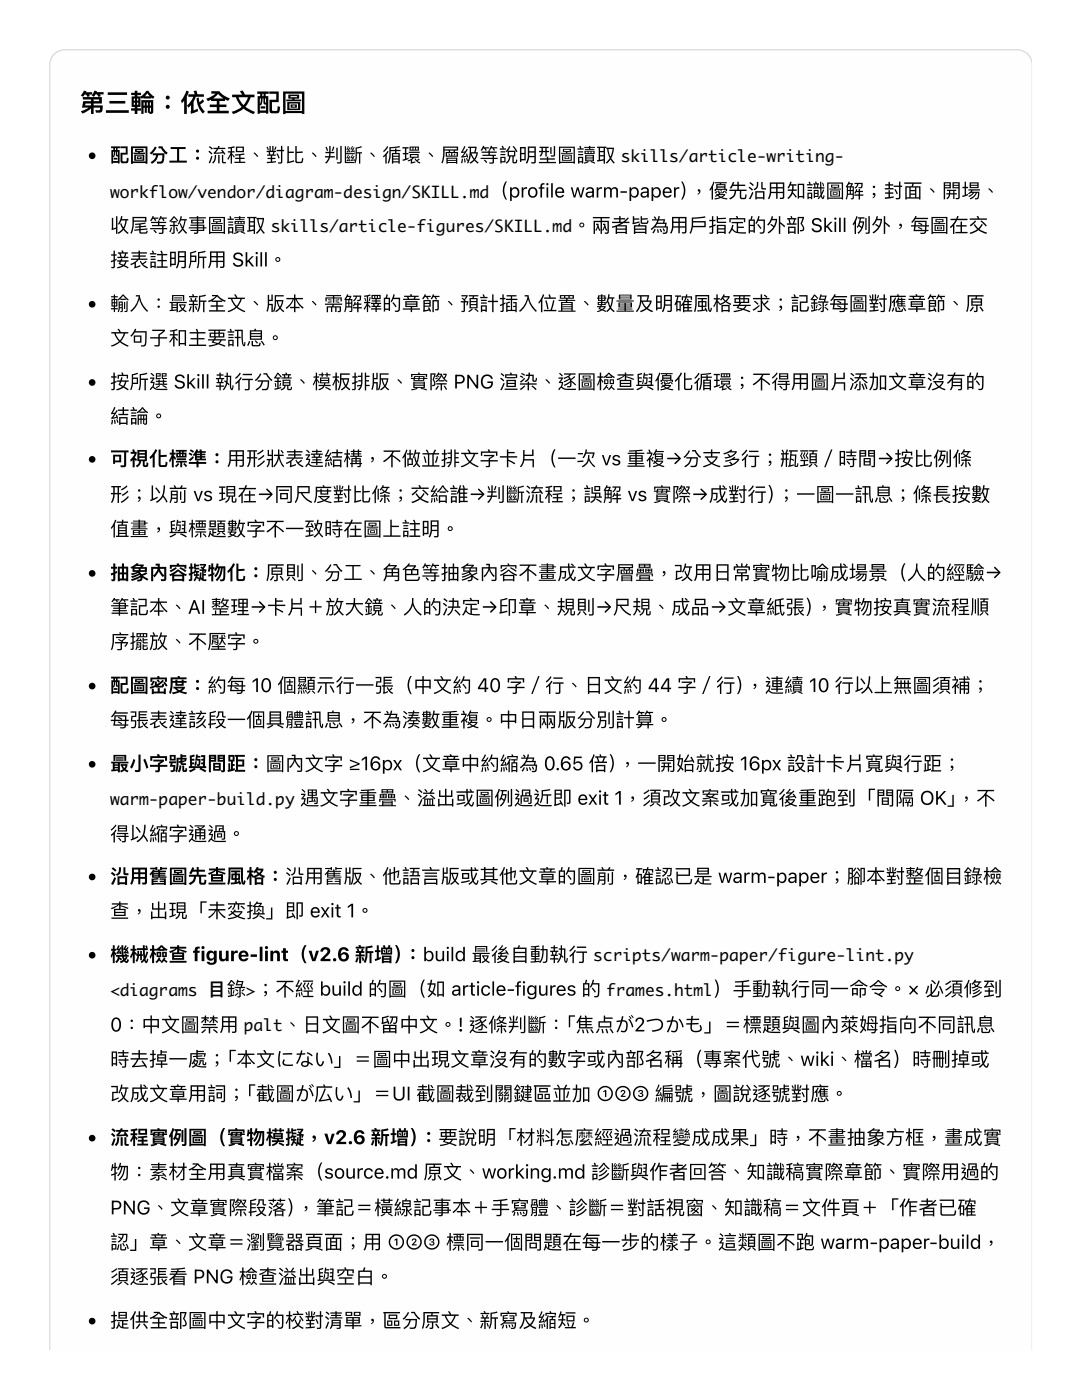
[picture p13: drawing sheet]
<svg xmlns="http://www.w3.org/2000/svg" width="216mm" height="279mm" viewBox="0 0 216 279" stroke-linecap="round" stroke-linejoin="round" font-family="sans-serif">
<defs><g id="words">
<text font-size="5" x="15.9" y="22.2">第三輪：依全文配圖</text>
<g font-size="3.9">
<text x="22" y="32.3">配圖分工：流程、對比、判斷、循環、層級等說明型圖讀取 skills/article-writing-</text>
<text x="22" y="39.4">workflow/vendor/diagram-design/SKILL.md（profile warm-paper）</text>
<text x="137.5" y="39.4">，優先沿用知識圖解；封面、開場、</text>
<text x="22" y="46.3">收尾等敘事圖讀取 skills/article-figures/SKILL.md。兩者皆為用戶指定的外部 Skill 例外，每圖在交</text>
<text x="22" y="53.2">接表註明所用 Skill。</text>
<text x="22" y="61.9">輸入：最新全文、版本、需解釋的章節、預計插入位置、數量及明確風格要求；記錄每圖對應章節、原</text>
<text x="22" y="68.8">文句子和主要訊息。</text>
<text x="22" y="77.5">按所選 Skill 執行分鏡、模板排版、實際 PNG 渲染、逐圖檢查與優化循環；不得用圖片添加文章沒有的</text>
<text x="22" y="84.4">結論。</text>
<text x="22" y="92.9">可視化標準：用形狀表達結構，不做並排文字卡片（一次 vs 重複→分支多行；瓶頸／時間→按比例條</text>
<text x="22" y="100">形；以前 vs 現在→同尺度對比條；交給誰→判斷流程；誤解 vs 實際→成對行）</text>
<text x="155" y="100">；一圖一訊息；條長按數</text>
<text x="22" y="106.9">值畫，與標題數字不一致時在圖上註明。</text>
<text x="22" y="115.6">抽象內容擬物化：原則、分工、角 色等抽象內容不畫成文字層疊，改用日 常實物比喻成場景（人的經驗→</text>
<text x="22" y="122.5">筆記本、AI 整理→卡片＋放大鏡、人的決定→印章、規則→尺規、成品→文章紙張）</text>
<text x="162.6" y="122.5">，實物按真實流程順</text>
<text x="22" y="129.4">序擺放、不壓字。</text>
<text x="22" y="138.1">配圖密度：約每 10 個顯示行一張（中文約 40 字／行、日 文約 44 字／行）</text>
<text x="148.7" y="138.1">，連續 10 行以上無圖須補；</text>
<text x="22" y="145">每張表達該段一個具體訊息，不為湊數重複。中日 兩版分別計算。</text>
<text x="22" y="153.7">最小字號與間距：圖內文字 ≥16px（文章中約縮為 0.65 倍）</text>
<text x="123.3" y="153.7">，一開始就按 16px 設計卡片寬與行距；</text>
<text x="22" y="160.6">warm-paper-build.py 遇文字重疊、溢出或圖例過近即 exit 1，須改文案或加寬後重跑到「間隔 OK」</text>
<text x="190.9" y="160.6">，不</text>
<text x="22" y="167.7">得以縮字通過。</text>
<text x="22" y="176.2">沿用舊圖先查風格：沿用舊版、他語言版或其他文章的圖前，確認已是 warm-paper；腳本對整個目 錄檢</text>
<text x="22" y="183.1">查，出現「未変換」即 exit 1。</text>
<text x="22" y="191.8">機械檢查 figure-lint（v2.6 新增）</text>
<text x="80.5" y="191.8">：build 最後自 動執行 scripts/warm-paper/figure-lint.py</text>
<text x="22" y="198.7">&lt;diagrams 目錄&gt;；不經 build 的圖（如 article-figures 的 frames.html）手動執行同一命令。× 必須修到</text>
<text x="22" y="205.8">0：中文圖禁用 palt、日 文圖不留中文。! 逐條判斷：</text>
<text x="111" y="205.8">「焦点が2つかも」＝標題與圖內萊姆指向不同訊息</text>
<text x="22" y="212.7">時去掉一處；</text>
<text x="43.3" y="212.7">「本文にない」＝圖中出現文章沒有的數字或內部名稱（專案代號、wiki、檔名）時刪掉或</text>
<text x="22" y="219.6">改成文章用詞；</text>
<text x="47.2" y="219.6">「截圖が広い」＝UI 截圖裁到關鍵區並加 ①②③ 編號，圖說逐號對應。</text>
<text x="22" y="228.3">流程實例圖（實物模擬，v2.6 新增）</text>
<text x="83.6" y="228.3">：要說明「材料怎麼經過流程變成成果」時，不畫抽象方框，畫成實</text>
<text x="22" y="235.2">物：素材全用真實檔案（source.md 原文、working.md 診斷與作者回答、知識稿實際章節、實際用過的</text>
<text x="22" y="242.4">PNG、文章實際段落）</text>
<text x="59.1" y="242.4">，筆記＝橫線記事本＋手寫體、診斷＝對話視窗、知識稿＝文件頁＋「作者已確</text>
<text x="22" y="249.2">認」章、文章＝瀏覽器頁面；用 ①②③ 標同一個問題在每一步的樣子。這類圖不跑 warm-paper-build，</text>
<text x="22" y="256.1">須逐張看 PNG 檢查溢出與空白 。</text>
<text x="22" y="264.8">提供全部圖中文字的校對清單，區分原文、新寫及縮短。</text>
</g>
</g></defs>
<path d="M10.8 10.8l1-.6 1.2-.3h189.9a3 3 0 0 1 3.1 3.1v256.5h-196.1v-256.5l.3-1.2z" fill="#fffefa"/>
<g fill="#d6ddd4">
<path d="M9.8 9.8h196.2v1.8h-196.2z"/>
<path d="M204.3 9.8h1.7v259.7h-1.7z"/>
<path d="M9.8 9.8h1.8v259.7h-1.8z"/>
</g>
<g fill="#000">
<circle cx="18.4" cy="31.1" r=".66"/>
<circle cx="18.4" cy="76.3" r=".66"/>
<circle cx="18.4" cy="60.7" r=".66"/>
<circle cx="18.4" cy="91.7" r=".66"/>
<circle cx="18.4" cy="114.4" r=".66"/>
<circle cx="18.4" cy="136.9" r=".66"/>
<circle cx="18.4" cy="152.5" r=".66"/>
<circle cx="18.4" cy="175" r=".66"/>
<circle cx="18.4" cy="190.6" r=".66"/>
<circle cx="18.4" cy="227.1" r=".66"/>
<circle cx="18.4" cy="263.7" r=".66"/>
</g>
<use href="#words"/>
</svg>
